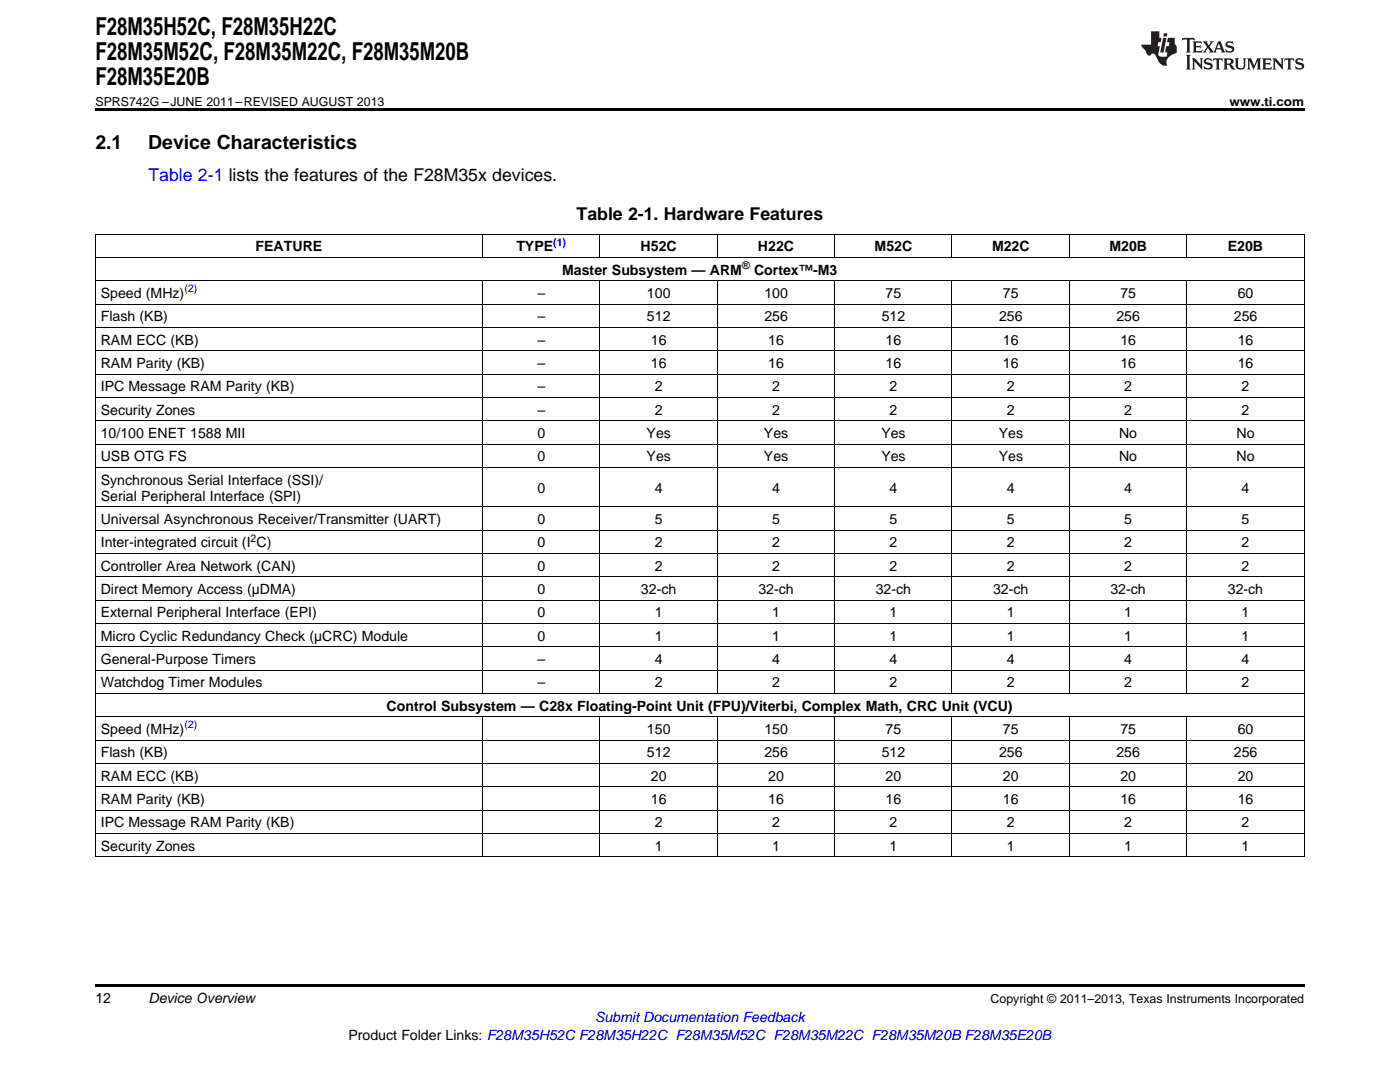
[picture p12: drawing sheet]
<svg xmlns="http://www.w3.org/2000/svg" width="279mm" height="216mm" viewBox="0 0 279 216" stroke-linecap="round" stroke-linejoin="round" font-family="sans-serif">
<defs><g id="words">
<g font-size="4.9">
<text x="19" y="7.1">F28M35H52C, F28M35H22C</text>
<text x="19" y="12">F28M35M52C, F28M35M22C, F28M35M20B</text>
<text x="19" y="16.9">F28M35E20B</text>
</g>
<g font-size="3.9">
<text x="19" y="29.7">2.1</text>
<text x="29.6" y="29.7">Device Characteristics</text>
</g>
<text font-size="3.5" fill="#00f" x="29.6" y="36.1">Table 2-1 lists the features of the F28M35x devices.</text>
<text font-size="3.5" x="115.1" y="43.8">Table 2-1. Hardware Features</text>
<g font-size="2.8">
<text x="51" y="50.2">FEATURE</text>
<text x="103" y="50.2">TYPE</text>
<text x="127.8" y="50.2">H52C</text>
<text x="151.3" y="50.2">H22C</text>
<text x="174.6" y="50.2">M52C</text>
<text x="198" y="50.2">M22C</text>
<text x="221.4" y="50.2">M20B</text>
<text x="245" y="50.2">E20B</text>
<text x="20.1" y="59.5">Speed (MHz)</text>
<text x="107.2" y="59.5">–</text>
<text x="112.2" y="54.8">Master Subsystem — ARM</text>
<text x="129.1" y="59.5">100</text>
<text x="150.5" y="54.8">Cortex™-M3</text>
<text x="152.5" y="59.5">100</text>
<text x="176.7" y="59.5">75</text>
<text x="200.2" y="59.5">75</text>
<text x="223.6" y="59.5">75</text>
<text x="247" y="59.5">60</text>
<text x="20.1" y="64.1">Flash (KB)</text>
<text x="107.2" y="64.1">–</text>
<text x="129.1" y="64.1">512</text>
<text x="152.5" y="64.1">256</text>
<text x="176" y="64.1">512</text>
<text x="199.4" y="64.1">256</text>
<text x="222.8" y="64.1">256</text>
<text x="246.2" y="64.1">256</text>
<text x="20.1" y="68.8">RAM ECC (KB)</text>
<text x="107.2" y="68.8">–</text>
<text x="129.9" y="68.8">16</text>
<text x="153.3" y="68.8">16</text>
<text x="176.7" y="68.8">16</text>
<text x="200.2" y="68.8">16</text>
<text x="223.6" y="68.8">16</text>
<text x="247" y="68.8">16</text>
<text x="20.1" y="73.4">RAM Parity (KB)</text>
<text x="107.2" y="73.4">–</text>
<text x="129.9" y="73.4">16</text>
<text x="153.3" y="73.4">16</text>
<text x="176.7" y="73.4">16</text>
<text x="200.2" y="73.4">16</text>
<text x="223.6" y="73.4">16</text>
<text x="247" y="73.4">16</text>
<text x="20.1" y="78.1">IPC Message RAM Parity (KB)</text>
<text x="20.1" y="82.8">Security Zones</text>
<text x="107.2" y="78.1">–</text>
<text x="107.2" y="82.8">–</text>
<text x="130.7" y="78.1">2</text>
<text x="130.7" y="82.8">2</text>
<text x="154.1" y="78.1">2</text>
<text x="154.1" y="82.8">2</text>
<text x="177.5" y="78.1">2</text>
<text x="177.5" y="82.8">2</text>
<text x="200.9" y="78.1">2</text>
<text x="200.9" y="82.8">2</text>
<text x="224.4" y="78.1">2</text>
<text x="224.4" y="82.8">2</text>
<text x="247.8" y="78.1">2</text>
<text x="247.8" y="82.8">2</text>
<text x="20.1" y="87.4">10/100 ENET 1588 MII</text>
<text x="107.2" y="87.4">0</text>
<text x="129" y="87.4">Yes</text>
<text x="152.5" y="87.4">Yes</text>
<text x="175.9" y="87.4">Yes</text>
<text x="199.3" y="87.4">Yes</text>
<text x="223.3" y="87.4">No</text>
<text x="246.8" y="87.4">No</text>
<text x="20.1" y="92.1">USB OTG FS</text>
<text x="107.2" y="92.1">0</text>
<text x="129" y="92.1">Yes</text>
<text x="152.5" y="92.1">Yes</text>
<text x="175.9" y="92.1">Yes</text>
<text x="199.3" y="92.1">Yes</text>
<text x="223.3" y="92.1">No</text>
<text x="246.8" y="92.1">No</text>
<text x="20.1" y="96.7">Synchronous Serial Interface (SSI)/</text>
<text x="20.1" y="99.9">Serial Peripheral Interface (SPI)</text>
<text x="107.2" y="98.3">0</text>
<text x="130.7" y="98.3">4</text>
<text x="154.1" y="98.3">4</text>
<text x="177.5" y="98.3">4</text>
<text x="200.9" y="98.3">4</text>
<text x="224.4" y="98.3">4</text>
<text x="247.8" y="98.3">4</text>
<text x="20.1" y="104.6">Universal Asynchronous Receiver/Transmitter (UART)</text>
<text x="107.2" y="104.6">0</text>
<text x="130.7" y="104.6">5</text>
<text x="154.1" y="104.6">5</text>
<text x="177.5" y="104.6">5</text>
<text x="200.9" y="104.6">5</text>
<text x="224.4" y="104.6">5</text>
<text x="247.8" y="104.6">5</text>
<text x="20.1" y="109.2">Inter-integrated circuit (I C)</text>
<text x="20.1" y="113.9">Controller Area Network (CAN)</text>
<text x="107.2" y="109.2">0</text>
<text x="107.2" y="113.9">0</text>
<text x="130.7" y="109.2">2</text>
<text x="130.7" y="113.9">2</text>
<text x="154.1" y="109.2">2</text>
<text x="154.1" y="113.9">2</text>
<text x="177.5" y="109.2">2</text>
<text x="177.5" y="113.9">2</text>
<text x="200.9" y="109.2">2</text>
<text x="200.9" y="113.9">2</text>
<text x="224.4" y="109.2">2</text>
<text x="224.4" y="113.9">2</text>
<text x="247.8" y="109.2">2</text>
<text x="247.8" y="113.9">2</text>
<text x="20.1" y="118.5">Direct Memory Access (µDMA)</text>
<text x="107.2" y="118.5">0</text>
<text x="127.9" y="118.5">32-ch</text>
<text x="151.3" y="118.5">32-ch</text>
<text x="174.8" y="118.5">32-ch</text>
<text x="198.2" y="118.5">32-ch</text>
<text x="221.6" y="118.5">32-ch</text>
<text x="245" y="118.5">32-ch</text>
<text x="20.1" y="123.2">External Peripheral Interface (EPI)</text>
<text x="107.2" y="123.2">0</text>
<text x="130.7" y="123.2">1</text>
<text x="154.1" y="123.2">1</text>
<text x="177.5" y="123.2">1</text>
<text x="200.9" y="123.2">1</text>
<text x="224.4" y="123.2">1</text>
<text x="247.8" y="123.2">1</text>
<text x="20.1" y="127.8">Micro Cyclic Redundancy Check (µCRC) Module</text>
<text x="107.2" y="127.8">0</text>
<text x="130.7" y="127.8">1</text>
<text x="154.1" y="127.8">1</text>
<text x="177.5" y="127.8">1</text>
<text x="200.9" y="127.8">1</text>
<text x="224.4" y="127.8">1</text>
<text x="247.8" y="127.8">1</text>
<text x="20.1" y="132.5">General-Purpose Timers</text>
<text x="20.1" y="137.2">Watchdog Timer Modules</text>
<text x="107.2" y="132.5">–</text>
<text x="107.2" y="137.2">–</text>
<text x="130.7" y="132.5">4</text>
<text x="130.7" y="137.2">2</text>
<text x="154.1" y="132.5">4</text>
<text x="154.1" y="137.2">2</text>
<text x="177.5" y="132.5">4</text>
<text x="177.5" y="137.2">2</text>
<text x="200.9" y="132.5">4</text>
<text x="200.9" y="137.2">2</text>
<text x="224.4" y="132.5">4</text>
<text x="224.4" y="137.2">2</text>
<text x="247.8" y="132.5">4</text>
<text x="247.8" y="137.2">2</text>
<text x="77.2" y="141.8">Control Subsystem — C28x Floating-Point Unit (FPU)/Viterbi, Complex Math, CRC Unit (VCU)</text>
<text x="20.1" y="146.5">Speed (MHz)</text>
<text x="129.1" y="146.5">150</text>
<text x="152.5" y="146.5">150</text>
<text x="176.7" y="146.5">75</text>
<text x="200.2" y="146.5">75</text>
<text x="223.6" y="146.5">75</text>
<text x="247" y="146.5">60</text>
<text x="20.1" y="151.1">Flash (KB)</text>
<text x="20.1" y="155.8">RAM ECC (KB)</text>
<text x="129.1" y="151.1">512</text>
<text x="129.9" y="155.8">20</text>
<text x="152.5" y="151.1">256</text>
<text x="153.3" y="155.8">20</text>
<text x="176" y="151.1">512</text>
<text x="176.7" y="155.8">20</text>
<text x="199.4" y="151.1">256</text>
<text x="200.2" y="155.8">20</text>
<text x="222.8" y="151.1">256</text>
<text x="223.6" y="155.8">20</text>
<text x="246.2" y="151.1">256</text>
<text x="247" y="155.8">20</text>
<text x="20.1" y="160.4">RAM Parity (KB)</text>
<text x="129.9" y="160.4">16</text>
<text x="153.3" y="160.4">16</text>
<text x="176.7" y="160.4">16</text>
<text x="200.2" y="160.4">16</text>
<text x="223.6" y="160.4">16</text>
<text x="247" y="160.4">16</text>
<text x="20.1" y="165.1">IPC Message RAM Parity (KB)</text>
<text x="130.7" y="165.1">2</text>
<text x="154.1" y="165.1">2</text>
<text x="177.5" y="165.1">2</text>
<text x="200.9" y="165.1">2</text>
<text x="224.4" y="165.1">2</text>
<text x="247.8" y="165.1">2</text>
<text x="20.1" y="169.8">Security Zones</text>
<text x="130.7" y="169.8">1</text>
<text x="154.1" y="169.8">1</text>
<text x="177.5" y="169.8">1</text>
<text x="200.9" y="169.8">1</text>
<text x="224.4" y="169.8">1</text>
<text x="247.8" y="169.8">1</text>
<text x="19" y="200.1">12</text>
<text x="29.6" y="200.1">Device Overview</text>
<text x="69.5" y="207.4">Product Folder Links: F28M35H52C F28M35H22C F28M35M52C F28M35M22C F28M35M20B F28M35E20B</text>
</g>
<text font-size="2.8" fill="#00f" x="118.7" y="203.9">Submit Documentation Feedback</text>
<g font-size="2.5">
<text x="19" y="21.1">SPRS742G –JUNE 2011–REVISED AUGUST 2013</text>
<text x="245.4" y="21.1">www.ti.com</text>
<text x="197.7" y="200.1">Copyright © 2011–2013, Texas Instruments Incorporated</text>
</g>
<g font-size="2.1" fill="#00f">
<text x="110.4" y="49">(1)</text>
<text x="36.8" y="58.3">(2)</text>
<text x="36.8" y="145.3">(2)</text>
</g>
<g font-size="2.1">
<text x="148.1" y="53.7">®</text>
<text x="50" y="108.1">2</text>
</g>
</g></defs>
<path d="M19 21.6h241.3v.6h-241.3zM19 196.3h241.3v.5h-241.3z" fill="#000"/>
<g fill="none" stroke="#000" stroke-width=".2">
<path d="M19 56h241.3M19 51.4h241.3M19 46.7h241.3M19.1 46.8v124.2M96.3 46.8v4.6M96.3 56.1v82.3M119.7 46.8v4.6M119.7 56.1v82.3M143.1 46.8v4.6M143.1 56.1v82.3M166.6 46.8v4.6M166.6 56.1v82.3"/>
<path d="M190 46.8v4.6M190 56.1v82.3M213.4 46.8v4.6M213.4 56.1v82.3M236.8 46.8v4.6M236.8 56.1v82.3M260.3 46.8v124.2M19 79.3h241.3M19 74.7h241.3M19 70h241.3M19 65.4h241.3M19 60.7h241.3"/>
<path d="M19 93.3h241.3M19 88.6h241.3M19 84h241.3M19 119.8h241.3M19 115.1h241.3M19 110.4h241.3M19 105.8h241.3M19 101.1h241.3M19 138.4h241.3M19 133.7h241.3M19 129.1h241.3M19 124.4h241.3"/>
<path d="M19 157h241.3M19 152.3h241.3M19 147.7h241.3M19 143h241.3M96.3 143.1v27.9M119.7 143.1v27.9M143.1 143.1v27.9M166.6 143.1v27.9M190 143.1v27.9M213.4 143.1v27.9M236.8 143.1v27.9M19 171h241.3"/>
<path d="M19 166.3h241.3M19 161.7h241.3"/>
</g>
<g fill="#231f20">
<path d="M236 7.6l-.1 .5 .4-.2h.6v.1v2.1l-.2 .4h.9l-.2-.4v-2.1l.1-.1h.5l.5 .2-.2-.5zM238 8.3l.2 .3v1.5l-.2 .4h1.8l.2-.6a1.04 1.04 0 0 1-1.3 .2v-.7h.6l.3 .2v-.6l-.3 .2h-.6v-.6l.8-.1 .4 .3-.2-.5zM240 8.3l.9 1.1-.9 1.1h.8l-.2-.2 .4-.7 .5 .7-.2 .2h1.5l-.2-.2 .2-.4h.9l.1 .4-.2 .2h1l-.3-.3-.7-1.9h-.5l-.9 2-.8-1 .9-1h-.8l.1 .3-.4 .5-.3-.6 .1-.2zM243.2 8.6l.4 1h-.7zM244.8 8.4a.63 .63 0 0 0-.2 .7 .63 .63 0 0 0 .6 .4l.6 .2 .1 .2a.75 .75 0 0 1-.7 .4 .75 .75 0 0 1-.6-.5l.1 .7 .1-.1a1.11 1.11 0 0 0 1.5-.6 1.13 1.13 0 0 0-1.2-.8l-.1-.4a1.04 1.04 0 0 1 1.2 .2l-.2-.5-.2 .1-.4-.2zM236.7 10.9l.2 .4v2.2l-.2 .4h1l-.3-.4v-2.2l.3-.4zM237.8 11.6l.3 .4v1.5l-.3 .4h.8l-.2-.4v-1.3l1.5 1.7v-1.9l.2-.4h-.7l.2 .4v.9l-1.1-1.3zM240.5 11.8a.62 .62 0 0 0-.2 .7 .62 .62 0 0 0 .6 .4l.6 .1 .1 .3a.76 .76 0 0 1-.7 .3 .76 .76 0 0 1-.7-.4l.2 .7 .1-.1a1.11 1.11 0 0 0 1.5-.6 1.13 1.13 0 0 0-1.2-.8l-.1-.4a1.04 1.04 0 0 1 1.2 .2l-.2-.6-.2 .1-.5-.1zM242.2 11.6l-.2 .6a.61 .61 0 0 1 .8-.3v1.6l-.2 .4h.9l-.2-.4v-1.6a.63 .63 0 0 1 .7 .3l-.1-.6zM244.1 11.6l.3 .4v1.5l-.3 .4h1l-.2-.2-.1-.8 .6 .2a.76 .76 0 0 0 1.2 .7l-1-1a.58 .58 0 0 0 .6-.5 .58 .58 0 0 0-.5-.6zM244.9 11.9h.1a.45 .45 0 0 1 .5 .1 .45 .45 0 0 1 .1 .5l-.8 .2zM246.4 11.6l.2 .2a2.17 2.17 0 0 0 .3 1.9 .99 .99 0 0 0 1.6-.6v-1.1l.2-.4h-.7l.2 .2a1.92 1.92 0 0 1-.2 1.8 .6 .6 0 0 1-.9-.5v-1.1l.2-.4zM248.9 11.6l.2 .4v1.5l-.2 .4h.7l-.2-.4v-1.4l.8 1.8 .8-1.8v1.4l-.2 .4h.9l-.2-.4v-1.5l.2-.4h-.8l-.6 1.5-.6-1.5zM251.9 11.6l.2 .4v1.5l-.2 .4h1.8l.1-.6a1.04 1.04 0 0 1-1.2 .1v-.6h.5l.4 .2v-.6l-.4 .2h-.5v-.7h.8l.3 .3-.1-.6zM254 11.6l.2 .4v1.5l-.2 .4h.7l-.2-.4v-1.3l1.5 1.7v-1.9l.2-.4h-.7l.2 .4v.9l-1.1-1.3zM256.4 11.6l-.1 .6a.61 .61 0 0 1 .7-.3l.1 1.6-.3 .4h1l-.3-.4 .1-1.6a.63 .63 0 0 1 .7 .3l-.1-.6zM258.7 11.8a.62 .62 0 0 0-.2 .7 .62 .62 0 0 0 .6 .4l.6 .1 .1 .3a.76 .76 0 0 1-.7 .3 .76 .76 0 0 1-.6-.4l.1 .7 .1-.1a1.11 1.11 0 0 0 1.6-.6 1.13 1.13 0 0 0-1.3-.8l-.1-.4a1.04 1.04 0 0 1 1.2 .2l-.1-.6-.2 .1-.5-.1z"/>
<path d="M229.7 6.3v2.6h-1.9v.4l.8 .9a.91 .91 0 0 0 1 .8 .56 .56 0 0 1 .5-.3 .56 .56 0 0 1 .5 .3l.4 .8a1.53 1.53 0 0 0 1.9 1.2 1.54 1.54 0 0 1 1-2.1l.9-.3v-1.4a1.52 1.52 0 0 1-.4-1.6h-1.3l-.2 .8h.5l-.2 .8h-.5l-.1 1v.2l.4 .1-.2 .8a1.93 1.93 0 0 1-1.6-.3l.3-1.8h-.5l.2-.8h.4l.2-.8h-.4v-1.3zM232.1 7.6l-.6 2.9h.7l.6-2.9zM232.3 6.6l-.1 .7h.6l.2-.7z"/>
</g>
<use href="#words"/>
</svg>
